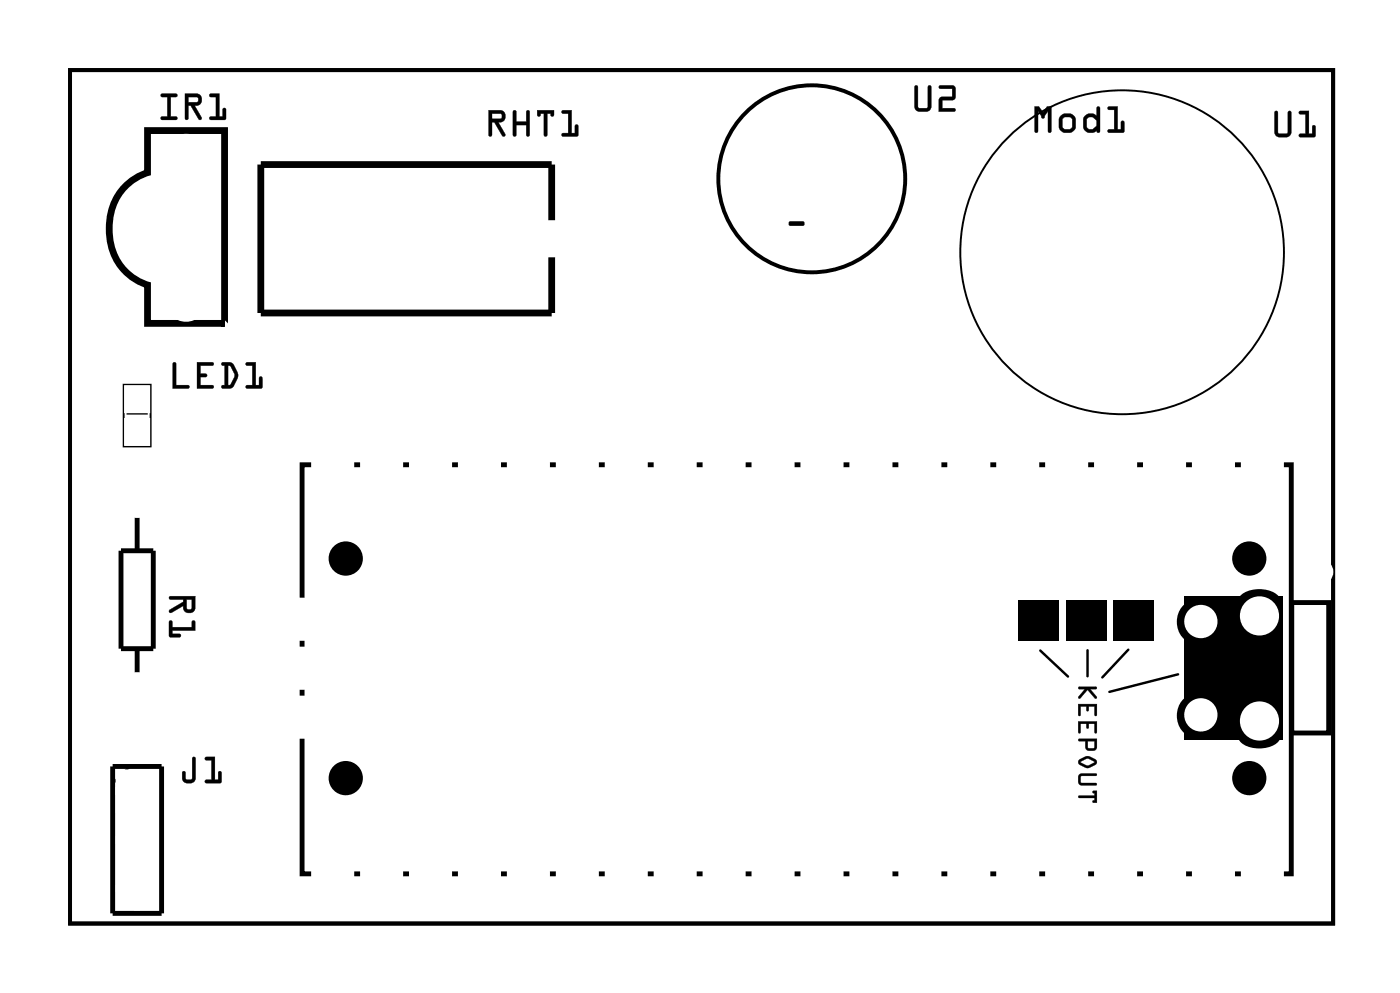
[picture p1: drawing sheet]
<svg xmlns="http://www.w3.org/2000/svg" width="73mm" height="52mm" viewBox="0 0 73 52" stroke-linecap="round" stroke-linejoin="round" font-family="sans-serif">
<g fill="none" stroke="#000" stroke-width=".2">
<path d="M3.6 3.6h65.6v44.3h-65.6z"/>
<circle cx="42.1" cy="9.3" r="4.9"/>
</g>
<g fill="#000">
<path d="M41 11.5h.7l.1 .1-.1 .1h-.7h-.1zM52.8 31.1h2.1v2.1h-2.1zM55.3 31.1h2.1v2.1h-2.1zM57.8 31.1h2.1v2.1h-2.1zM61.5 30.9h5.1v7.5h-5.1z"/>
<path d="M3.6 3.6h65.6v44.3h-65.6zM3.6 3.6v44.3h65.6v-44.3z"/>
<path d="M8.4 4.9l.7-.1a.1 .1 0 0 1 .1 .1 .1 .1 0 0 1-.1 .1h-.2v1h.3v.2h-.8v-.2h.3v-1h-.3zM8.4 4.9v.1h.3v1.1h-.3v.1h.8v-.1h-.3v-1.1h.3v-.1zM9.6 4.8h.6a.32 .32 0 0 1 .3 .4 .32 .32 0 0 1-.4 .3l.4 .6a.1 .1 0 0 1-.1 .1 .1 .1 0 0 1-.1 0l-.4-.7h-.1v.6a.1 .1 0 0 1-.1 .1 .1 .1 0 0 1-.1-.1zM9.6 4.9v1.3h.2v-.7h.1l.4 .7h.1l-.3-.7h.2l.1-.2v-.4zM9.8 5v.3h.4l.1-.1-.1-.2zM9.8 5h.4l.1 .3h-.5zM10.9 4.9l.5-.1v1.2h.2v-.3l.1-.1v.1v.5h-.8v-.2h.3v-1h-.3zM10.9 4.9v.1h.3v1.1h-.3v.1h.8v-.6l-.1 .1v.4h-.2v-1.2z"/>
<path d="M8.4 4.9h.8v.1h-.3v1l.3 .1v.1h-.9l.1-.1 .3-.1v-1h-.3zM9.6 4.9h.6a.31 .31 0 0 1 .3 .3 .31 .31 0 0 1-.4 .3l.4 .7h-.2l-.4-.7h-.1v.6l-.1 .1zM9.8 5v.3l.5-.1-.1-.2zM10.9 4.9h.5v1.1h.2v-.3l.1-.1v.6h-.8v-.1l.3-.1v-1h-.3z"/>
<path d="M25.4 5.7h.6a.32 .32 0 0 1 .2 .4 .32 .32 0 0 1-.3 .2l.3 .6a.1 .1 0 0 1 0 .2 .1 .1 0 0 1-.1-.1l-.4-.7h-.2v.7a.1 .1 0 0 1 0 .1 .1 .1 0 0 1-.1-.1zM25.4 5.7v1.4l.1-.1v-.7h.2l.4 .7 .1 .1-.4-.8h.3l.1-.1v-.4zM25.5 5.9v.3l.5-.1v-.2zM25.5 5.9h.5l.1 .2-.6 .1zM26.6 5.7l.2 .1v.5h.5v-.5l.1-.1 .1 .1v1.2l-.1 .1-.1-.1v-.5h-.5v.5a.1 .1 0 0 1-.1 .1 .1 .1 0 0 1-.1-.1zM26.7 5.8l-.1 1.3 .2-.1v-.5h.5v.5l.2 .1v-1.4l-.2 .1v.5h-.5v-.5zM27.9 5.7h.9l-.1 .3h-.1v-.1h-.2v1.2l-.2-.1v-1.1h-.1a.11 .11 0 0 1-.1 .1 .11 .11 0 0 1-.1 0zM27.9 5.7v.3h.1l.1-.1h.1v1.1l.2 .1v-1.2h.2v.1h.1l.1-.3zM29.2 5.7h.5v1.2h.1v-.4h.2v.6l-.9-.1 .1-.1h.3v-1h-.3zM29.2 5.8v.1h.3v1h-.3v.2h.8v-.6h-.1v.4h-.2v-1.2z"/>
<path d="M25.4 5.7h.6a.31 .31 0 0 1 .2 .4 .31 .31 0 0 1-.3 .2l.3 .7-.1 .1-.4-.8h-.2v.7l-.1 .1zM25.5 5.9v.3l.5-.1v-.2zM26.6 5.7l.2 .1v.5h.5v-.5h.2l-.1 1.3-.1-.1v-.5h-.5v.5h-.2zM27.9 5.7h.9l-.1 .3h-.1v-.1h-.2v1.2l-.2-.1v-1.1h-.1l-.1 .1h-.1zM29.2 5.7h.5v1.2h.1v-.4h.2v.6l-.8-.1v-.1h.3v-1h-.3z"/>
<path d="M41 11.5h.7l.1 .1-.1 .1h-.7h-.1zM41 11.5v.2h.7l.1-.1-.1-.1z"/>
<path d="M47.5 4.4l.1 .1 .1 1v.1h.4l.1-1.1a.1 .1 0 0 1 .1-.1 .1 .1 0 0 1 0 .1v1.1l-.1 .2h-.5l-.2-.1v-.2zM47.5 4.5v1.1l.1 .2h.6l.1-.3v-1h-.1v1l-.1 .1h-.5v-1.1zM48.8 4.4h.6l.2 .1v.7h-.7v.4h.6a.1 .1 0 0 1 .1 .1 .1 .1 0 0 1-.1 .1h-.8l.1-.7 .6-.1v-.4h-.6zM48.8 4.5v.1h.6v.4l-.6 .1-.1 .7h.9l-.1-.2h-.6v-.4l.7-.1v-.6z"/>
<path d="M47.5 4.5h.1v1l.1 .1h.5v-1.1l.1-.1v.1v1l-.1 .3h-.6l-.1-.2zM48.8 4.5l.6-.1 .2 .1v.6l-.7 .1v.4h.6v.2h-.8l.1-.7 .6-.1v-.4h-.6z"/>
<path d="M53.7 5.5h.2l.2 .3 .2-.3h.3v1.3a.1 .1 0 0 1-.1 .1 .1 .1 0 0 1-.1-.1v-1l-.2 .2a.11 .11 0 0 1-.1 .2 .1 .1 0 0 1 0-.2l-.2-.2v1a.1 .1 0 0 1-.1 .1 .1 .1 0 0 1-.1-.1zM53.7 5.5v1.4l.2-.1v-1.1l.2 .4 .3-.4v1.1l.1 .1 .1-1.4h-.2l-.3 .3-.2-.3zM54.9 6.4a.51 .51 0 0 1 1 0 .51 .51 0 0 1-1 0zM54.9 6.4a.5 .5 0 0 0 1 0 .5 .5 0 0 0-1 0zM55.2 6.1v.5l.1 .1h.3l.1-.1-.1-.5zM55.2 6.1h.3l.2 .1v.4l-.1 .1h-.3l-.1-.1zM56.3 6l.3-.1 .3 .1v-.4l.2-.1v1.4h-.1l-.1-.1-.1 .1h-.3l-.2-.1-.1-.2zM56.4 6l-.2 .2 .1 .6 .2 .1h.3l.1-.2 .1 .2h.1v-1.4l-.2 .1v.4l-.2-.1zM56.4 6.1v.5l.2 .1h.1l.2-.2v-.3l-.2-.1zM56.4 6.1h.3l.2 .1v.3l-.2 .2-.3-.1zM57.5 5.5h.5v1.2h.2v-.4h.1l.1 .1-.1 .5-.8-.1v-.1h.3v-1h-.3zM57.5 5.6v.1h.3v1h-.3v.2h.8v-.6h-.1v.4h-.2v-1.2z"/>
<path d="M53.7 5.5h.2l.2 .3 .3-.3h.2l-.1 1.4-.1-.1v-1l-.2 .2a.1 .1 0 0 1-.1 .1 .1 .1 0 0 1 0-.1l-.2-.2v1l-.1 .1zM54.9 6.4a.5 .5 0 0 1 1 0 .5 .5 0 0 1-1 0zM55.2 6.1v.5l.1 .1h.3l.1-.1-.1-.4-.1-.1zM56.3 6l.3-.1 .3 .1v-.4l.2-.1v1.4h-.1l-.1-.1-.4 .1-.2-.1-.1-.2zM56.4 6.1v.5l.3 .1 .2-.2v-.2l-.2-.2zM57.5 5.5h.5v1.2h.2v-.4h.1v.6l-.8-.1v-.1h.3v-1h-.3z"/>
<path d="M66.2 5.8h.1v1.1h.1h.4v-1.1a.1 .1 0 0 1 .1-.1 .1 .1 0 0 1 .1 .1v1.2l-.1 .1h-.5l-.2-.1-.1-.1zM66.2 5.8v1.1l.1 .2h.6l.1-.2v-1.1h-.1v1.1h-.1h-.5v-1.1zM67.4 5.8l.6-.1-.1 1.2h.2v-.4h.1l.1 .1-.1 .5h-.8l.1-.2h.3v-1h-.3zM67.5 5.8l-.1 .1h.4v1l-.3 .1-.1 .1h.9v-.6l-.2 .1v.3h-.2v-1.1z"/>
<path d="M66.2 5.8h.1v1.1h.1h.4l.1-1.1h.1v1.1l-.1 .2h-.6l-.1-.1zM67.4 5.8h.5v1.1h.2v-.4h.1v.6h-.8l.1-.2h.3v-1h-.3z"/>
<path d="M8.8 30.9h1.3v.6a.31 .31 0 0 1-.3 .3 .31 .31 0 0 1-.3-.4l-.7 .4v-.1l.7-.5v-.1h-.7zM9.7 31.1v.5h.2l.1-.5zM8.8 32.2h.1v.3h1.1v-.3h.1v.5h-1.2v.2h.4l.1 .1h-.6z"/>
<path d="M8.8 30.9h1.3v.6a.32 .32 0 0 1-.3 .3 .32 .32 0 0 1-.3-.4l-.6 .4a.1 .1 0 0 1-.1 0 .1 .1 0 0 1 0-.2l.7-.4v-.1h-.7zM8.8 30.9v.2h.7v.1l-.7 .4v.2l.7-.4v.2l.2 .2h.3l.1-.2v-.7zM9.7 31.1v.5h.2l.1-.5zM9.7 31.1h.3l-.1 .5h-.2zM8.8 32.2h.1v.3h1.1l-.1-.2a.1 .1 0 0 1 .1-.1 .1 .1 0 0 1 .1 .1v.4h-1.2v.2h.4l.1 .1-.5 .1-.1-.1zM8.8 32.2v.8l.1 .1 .5-.1-.1-.1h-.4v-.2h1.2v-.5h-.1v.3h-1.1v-.3z"/>
<path d="M9 18.8l.2 .1-.1 1.1h.7v.1v.1h-.8zM9 18.8v1.4l.8-.1v-.1h-.7v-1.1zM10.2 18.8h.8a.1 .1 0 0 1 .1 .1 .1 .1 0 0 1-.1 .1h-.6v.4h.3a.1 .1 0 0 1 .1 .1 .1 .1 0 0 1-.1 .1h-.3v.4h.6a.1 .1 0 0 1 .1 .1 .1 .1 0 0 1-.1 .1h-.8zM10.2 18.8v1.4l.9-.1-.1-.1h-.6v-.5l.3 .1v-.1l-.3-.1v-.4h.6l.1-.2zM11.5 18.8h.5l.4 .6-.1 .3-.2 .4-.1 .1-.5-.1v-.1h.2v-1l-.2-.1zM11.5 18.8v.1l.2 .1v1h-.2v.1h.5l.3-.4v-.4l-.3-.5zM11.8 19v1h.1l.3-.5-.2-.5zM11.8 19h.2l.2 .5-.3 .5h-.1zM12.8 18.8h.5v1.2h.1v-.4l.2-.1v.1v.6l-.8-.1v-.1h.3v-1h-.3zM12.8 18.8v.1l.3 .1v1h-.3v.1h.8v-.6l-.1 .1v.4h-.2v-1.2z"/>
<path d="M9 18.8l.1 .1v1.1h.7v.1l-.8 .1zM10.2 18.8h.9l-.1 .2h-.6v.4h.3v.1v.1h-.3v.4h.6v.1l-.8 .1zM11.5 18.8h.5a.8 .8 0 0 1 .1 1.2l-.1 .1h-.5v-.1h.2v-1l-.2-.1zM11.8 19v1h.1l.3-.5-.2-.5zM12.8 18.8h.5v1.2h.1l.1-.4 .1-.1v.6h-.8v-.1h.3v-1h-.3z"/>
<path d="M56 35.6h.9v.1h-.3l.3 .5h-.1l-.3-.4-.5 .4v-.1l.3-.4h-.3zM56 36.5h.9v.6h-.1v-.5h-.3v.3l-.1-.3h-.3v.5h-.1zM56 37.4h.9v.6h-.1v-.5h-.3v.3l-.1-.3h-.3v.5h-.1zM56 38.3h.9v.5l-.1 .1h-.3l-.1-.1-.1-.4h-.3zM56.5 38.4v.4h.3v-.4zM56 39.4l.5-.2 .4 .2v.2l-.3 .2h-.2l-.4-.2zM56.1 39.5l.4 .2 .3-.2-.3-.2zM56 40.2l.9-.1v.1h-.8v.3l.8 .1v.1h-.8l-.1-.2zM56 41.3h.8l-.1-.2 .2-.1v.6h-.2l.1-.2h-.8z"/>
<path d="M56 35.6h.9v.1l-.3 .1 .3 .4h-.1l-.3-.4-.5 .4v-.1l.3-.4h-.3zM56 35.6v.1h.3l-.3 .4v.1l.5-.4 .3 .4h.1l-.3-.5h.3v-.1zM56 36.5h.9v.6h-.1v-.5h-.3v.3l-.1-.3h-.3v.5h-.1zM56 36.5v.6h.1v-.5h.3l.1 .3v-.3h.3v.5h.1v-.6zM56 37.4h.9v.6h-.1v-.5h-.3v.3l-.1-.3h-.3v.5h-.1zM56 37.4v.6h.1v-.5h.3l.1 .3v-.3h.3v.5h.1v-.6zM56 38.3h.9v.5l-.1 .1h-.3l-.2-.1v-.4h-.3zM56 38.3v.1h.3l.1 .4 .1 .1h.3l.1-.1v-.5zM56.5 38.4v.4h.3v-.4zM56.5 38.4h.3v.4h-.3zM56 39.4l.5-.2 .4 .2v.2l-.3 .2h-.2l-.4-.1zM56 39.4v.2l.5 .2 .4-.2-.1-.2-.3-.2zM56.1 39.5l.4 .2 .3-.2-.3-.1zM56.1 39.5l.4-.2 .3 .2-.3 .2zM56 40.2l.9-.1v.2h-.8v.2l.8 .1v.1h-.8l-.1-.2zM56 40.2v.5h.9v-.1h-.7l-.1-.1v-.3h.8v-.1zM56 41.3h.8l-.1-.2 .2-.1v.6h-.2l.1-.2h-.8zM56 41.3v.1h.8l-.1 .2h.2v-.6l-.2 .1 .1 .2z"/>
<path d="M10 39.3h.2l-.1 1.2-.1 .1h-.4l-.1-.1v-.4v-.1l.1 .1 .1 .3h.2zM10 39.3v1.1h-.3l-.2-.4v.1v.3a.38 .38 0 0 0 .6 .1l.1-.1v-1.1zM10.7 39.3h.5v1.1h.1v-.3l.2-.1v.1v.5h-.9l.1-.2h.3v-1h-.3zM10.7 39.3v.1h.3v1.1h-.3v.1h.8v-.6l-.2 .1v.4h-.2l.1-1.2z"/>
<path d="M10 39.3h.2v1.1a.36 .36 0 0 1-.4 .2 .36 .36 0 0 1-.3-.2v-.3v-.1l.1 .1 .1 .3h.3zM10.7 39.3h.5v1.1h.1v-.3l.1-.1v.6h-.8l.1-.1 .3-.1v-1h-.3z"/>
</g>
<g fill="none" stroke="#000" stroke-width=".1">
<path d="M6.4 20h1.4v3.2h-1.4zM6.6 21.5h1.1"/>
<circle cx="58.2" cy="13.1" r="8.4"/>
</g>
<path d="M6.7 39.8l-.9 .8M54 33.7l1.4 1.4M56.5 33.7v1.4M58.6 33.7l-1.4 1.4M61.2 35l-3.6 .9" fill="none" stroke="#000" stroke-width=".13"/>
<path d="M5.8 39.8h2.6v7.6h-2.6zM6.3 28.6h1.7v5h-1.7zM7.1 26.7v1.9M7.1 33.6v1.4M15.7 24.1h51.3v21.2h-51.3zM67.1 31.3h1.9v6.7h-1.9z" fill="none" stroke="#000" stroke-width=".25"/>
<g fill="#000">
<path d="M61.3 31.5a.88 .88 0 0 1 1.1-.2 .88 .88 0 0 1 .5 1 .91 .91 0 0 1-.9 1 .91 .91 0 0 1-.9-1l.1-.5z" fill-rule="evenodd"/>
<path d="M61.3 36.3a.88 .88 0 0 1 1.1-.1 .88 .88 0 0 1 .5 .9 .91 .91 0 0 1-.9 1.1 .91 .91 0 0 1-.9-1.1l.1-.4z" fill-rule="evenodd"/>
<path d="M64.3 30.9a1.53 1.53 0 0 1 2.1 0l.1 .3a.98 .98 0 0 1-1.1 .6 .98 .98 0 0 1-1.1-.6z" fill-rule="evenodd"/>
<path d="M64.3 37.9a1.53 1.53 0 0 1 2.1 0l.1 .3a.98 .98 0 0 1-1.1 .6 .98 .98 0 0 1-1.1-.6z" fill-rule="evenodd"/>
<circle cx="17.9" cy="29" r=".89"/>
<circle cx="64.8" cy="29" r=".89"/>
<circle cx="17.9" cy="40.4" r=".89"/>
<circle cx="64.8" cy="40.4" r=".89"/>
</g>
<path d="M7.7 6.8h4v10h-4v-2a3 3 0 0 1-1.9-3.8 2.82 2.82 0 0 1 1.9-2zM28.6 11.4v-2.9h-15.1v7.7h15.1v-2.9" fill="none" stroke="#000" stroke-width=".35"/>
<path d="M6.6 20.1h1.1v1.2h-1.1z" fill="#fff"/>
<path d="M6.6 20.1h1.1v1.2h-1.1z" fill="none" stroke="#fff" stroke-width=".25"/>
<path d="M6.6 21.8h1.1v1.2h-1.1z" fill="#fff"/>
<path d="M6.6 21.8h1.1v1.2h-1.1z" fill="none" stroke="#fff" stroke-width=".25"/>
<circle cx="62.3" cy="37.1" r=".74" fill="#fff"/>
<circle cx="62.3" cy="37.1" r=".74" fill="none" stroke="#fff" stroke-width=".25"/>
<circle cx="62.3" cy="32.2" r=".74" fill="#fff"/>
<circle cx="62.3" cy="32.2" r=".74" fill="none" stroke="#fff" stroke-width=".25"/>
<circle cx="65.4" cy="31.9" r=".89" fill="#fff"/>
<circle cx="65.4" cy="31.9" r=".89" fill="none" stroke="#fff" stroke-width=".25"/>
<circle cx="65.4" cy="37.4" r=".89" fill="#fff"/>
<circle cx="65.4" cy="37.4" r=".89" fill="none" stroke="#fff" stroke-width=".25"/>
<path d="M64.5 23.1h2v3.7h-2z" fill="#fff"/>
<path d="M64.5 23.1h2v3.7h-2z" fill="none" stroke="#fff" stroke-width=".25"/>
<path d="M62 23.1h2v3.7h-2z" fill="#fff"/>
<path d="M62 23.1h2v3.7h-2z" fill="none" stroke="#fff" stroke-width=".25"/>
<path d="M59.5 23.1h1.9v3.7h-1.9z" fill="#fff"/>
<path d="M59.5 23.1h1.9v3.7h-1.9z" fill="none" stroke="#fff" stroke-width=".25"/>
<path d="M56.9 23.1h2v3.7h-2z" fill="#fff"/>
<path d="M56.9 23.1h2v3.7h-2z" fill="none" stroke="#fff" stroke-width=".25"/>
<path d="M54.4 23.1h2v3.7h-2z" fill="#fff"/>
<path d="M54.4 23.1h2v3.7h-2z" fill="none" stroke="#fff" stroke-width=".25"/>
<path d="M51.8 23.1h2v3.7h-2z" fill="#fff"/>
<path d="M51.8 23.1h2v3.7h-2z" fill="none" stroke="#fff" stroke-width=".25"/>
<path d="M49.3 23.1h2v3.7h-2z" fill="#fff"/>
<path d="M49.3 23.1h2v3.7h-2z" fill="none" stroke="#fff" stroke-width=".25"/>
<path d="M46.8 23.1h1.9v3.7h-1.9z" fill="#fff"/>
<path d="M46.8 23.1h1.9v3.7h-1.9z" fill="none" stroke="#fff" stroke-width=".25"/>
<path d="M44.2 23.1h2v3.7h-2z" fill="#fff"/>
<path d="M44.2 23.1h2v3.7h-2z" fill="none" stroke="#fff" stroke-width=".25"/>
<path d="M41.7 23.1h2v3.7h-2z" fill="#fff"/>
<path d="M41.7 23.1h2v3.7h-2z" fill="none" stroke="#fff" stroke-width=".25"/>
<path d="M39.1 23.1h2v3.7h-2z" fill="#fff"/>
<path d="M39.1 23.1h2v3.7h-2z" fill="none" stroke="#fff" stroke-width=".25"/>
<path d="M36.6 23.1h2v3.7h-2z" fill="#fff"/>
<path d="M36.6 23.1h2v3.7h-2z" fill="none" stroke="#fff" stroke-width=".25"/>
<path d="M34.1 23.1h1.9v3.7h-1.9z" fill="#fff"/>
<path d="M34.1 23.1h1.9v3.7h-1.9z" fill="none" stroke="#fff" stroke-width=".25"/>
<path d="M31.5 23.1h2v3.7h-2z" fill="#fff"/>
<path d="M31.5 23.1h2v3.7h-2z" fill="none" stroke="#fff" stroke-width=".25"/>
<path d="M29 23.1h2v3.7h-2z" fill="#fff"/>
<path d="M29 23.1h2v3.7h-2z" fill="none" stroke="#fff" stroke-width=".25"/>
<path d="M26.4 23.1h2v3.7h-2z" fill="#fff"/>
<path d="M26.4 23.1h2v3.7h-2z" fill="none" stroke="#fff" stroke-width=".25"/>
<path d="M23.9 23.1h2v3.7h-2z" fill="#fff"/>
<path d="M23.9 23.1h2v3.7h-2z" fill="none" stroke="#fff" stroke-width=".25"/>
<path d="M21.4 23.1h1.9v3.7h-1.9z" fill="#fff"/>
<path d="M21.4 23.1h1.9v3.7h-1.9z" fill="none" stroke="#fff" stroke-width=".25"/>
<path d="M18.8 23.1h2v3.7h-2z" fill="#fff"/>
<path d="M18.8 23.1h2v3.7h-2z" fill="none" stroke="#fff" stroke-width=".25"/>
<path d="M16.3 23.1h2v3.7h-2z" fill="#fff"/>
<path d="M16.3 23.1h2v3.7h-2z" fill="none" stroke="#fff" stroke-width=".25"/>
<path d="M16.3 42.6h2v3.6h-2z" fill="#fff"/>
<path d="M16.3 42.6h2v3.6h-2z" fill="none" stroke="#fff" stroke-width=".25"/>
<path d="M18.8 42.6h2v3.6h-2z" fill="#fff"/>
<path d="M18.8 42.6h2v3.6h-2z" fill="none" stroke="#fff" stroke-width=".25"/>
<path d="M21.4 42.6h1.9v3.6h-1.9z" fill="#fff"/>
<path d="M21.4 42.6h1.9v3.6h-1.9z" fill="none" stroke="#fff" stroke-width=".25"/>
<path d="M23.9 42.6h2v3.6h-2z" fill="#fff"/>
<path d="M23.9 42.6h2v3.6h-2z" fill="none" stroke="#fff" stroke-width=".25"/>
<path d="M26.4 42.6h2v3.6h-2z" fill="#fff"/>
<path d="M26.4 42.6h2v3.6h-2z" fill="none" stroke="#fff" stroke-width=".25"/>
<path d="M29 42.6h2v3.6h-2z" fill="#fff"/>
<path d="M29 42.6h2v3.6h-2z" fill="none" stroke="#fff" stroke-width=".25"/>
<path d="M31.5 42.6h2v3.6h-2z" fill="#fff"/>
<path d="M31.5 42.6h2v3.6h-2z" fill="none" stroke="#fff" stroke-width=".25"/>
<path d="M34.1 42.6h1.9v3.6h-1.9z" fill="#fff"/>
<path d="M34.1 42.6h1.9v3.6h-1.9z" fill="none" stroke="#fff" stroke-width=".25"/>
<path d="M36.6 42.6h2v3.6h-2z" fill="#fff"/>
<path d="M36.6 42.6h2v3.6h-2z" fill="none" stroke="#fff" stroke-width=".25"/>
<path d="M39.1 42.6h2v3.6h-2z" fill="#fff"/>
<path d="M39.1 42.6h2v3.6h-2z" fill="none" stroke="#fff" stroke-width=".25"/>
<path d="M41.7 42.6h2v3.6h-2z" fill="#fff"/>
<path d="M41.7 42.6h2v3.6h-2z" fill="none" stroke="#fff" stroke-width=".25"/>
<path d="M44.2 42.6h2v3.6h-2z" fill="#fff"/>
<path d="M44.2 42.6h2v3.6h-2z" fill="none" stroke="#fff" stroke-width=".25"/>
<path d="M46.8 42.6h1.9v3.6h-1.9z" fill="#fff"/>
<path d="M46.8 42.6h1.9v3.6h-1.9z" fill="none" stroke="#fff" stroke-width=".25"/>
<path d="M49.3 42.6h2v3.6h-2z" fill="#fff"/>
<path d="M49.3 42.6h2v3.6h-2z" fill="none" stroke="#fff" stroke-width=".25"/>
<path d="M51.8 42.6h2v3.6h-2z" fill="#fff"/>
<path d="M51.8 42.6h2v3.6h-2z" fill="none" stroke="#fff" stroke-width=".25"/>
<path d="M54.4 42.6h2v3.6h-2z" fill="#fff"/>
<path d="M54.4 42.6h2v3.6h-2z" fill="none" stroke="#fff" stroke-width=".25"/>
<path d="M56.9 42.6h2v3.6h-2z" fill="#fff"/>
<path d="M56.9 42.6h2v3.6h-2z" fill="none" stroke="#fff" stroke-width=".25"/>
<path d="M59.5 42.6h1.9v3.6h-1.9z" fill="#fff"/>
<path d="M59.5 42.6h1.9v3.6h-1.9z" fill="none" stroke="#fff" stroke-width=".25"/>
<path d="M62 42.6h2v3.6h-2z" fill="#fff"/>
<path d="M62 42.6h2v3.6h-2z" fill="none" stroke="#fff" stroke-width=".25"/>
<path d="M64.5 42.6h2v3.6h-2z" fill="#fff"/>
<path d="M64.5 42.6h2v3.6h-2z" fill="none" stroke="#fff" stroke-width=".25"/>
<path d="M14.8 31.1h3.7v2h-3.7z" fill="#fff"/>
<path d="M14.8 31.1h3.7v2h-3.7z" fill="none" stroke="#fff" stroke-width=".25"/>
<path d="M14.8 33.7h3.7v1.9h-3.7z" fill="#fff"/>
<path d="M14.8 33.7h3.7v1.9h-3.7z" fill="none" stroke="#fff" stroke-width=".25"/>
<path d="M14.8 36.2h3.7v2h-3.7z" fill="#fff"/>
<path d="M14.8 36.2h3.7v2h-3.7z" fill="none" stroke="#fff" stroke-width=".25"/>
<circle cx="65.5" cy="25.8" r=".74" fill="#fff"/>
<circle cx="65.5" cy="25.8" r=".74" fill="none" stroke="#fff" stroke-width=".76" stroke-linecap="butt"/>
<circle cx="63" cy="25.8" r=".74" fill="#fff"/>
<circle cx="63" cy="25.8" r=".74" fill="none" stroke="#fff" stroke-width=".76" stroke-linecap="butt"/>
<circle cx="60.5" cy="25.8" r=".74" fill="#fff"/>
<circle cx="60.5" cy="25.8" r=".74" fill="none" stroke="#fff" stroke-width=".76" stroke-linecap="butt"/>
<circle cx="57.9" cy="25.8" r=".74" fill="#fff"/>
<circle cx="57.9" cy="25.8" r=".74" fill="none" stroke="#fff" stroke-width=".76" stroke-linecap="butt"/>
<circle cx="55.4" cy="25.8" r=".74" fill="#fff"/>
<circle cx="55.4" cy="25.8" r=".74" fill="none" stroke="#fff" stroke-width=".76" stroke-linecap="butt"/>
<circle cx="52.8" cy="25.8" r=".74" fill="#fff"/>
<circle cx="52.8" cy="25.8" r=".74" fill="none" stroke="#fff" stroke-width=".76" stroke-linecap="butt"/>
<circle cx="50.3" cy="25.8" r=".74" fill="#fff"/>
<circle cx="50.3" cy="25.8" r=".74" fill="none" stroke="#fff" stroke-width=".76" stroke-linecap="butt"/>
<circle cx="47.8" cy="25.8" r=".74" fill="#fff"/>
<circle cx="47.8" cy="25.8" r=".74" fill="none" stroke="#fff" stroke-width=".76" stroke-linecap="butt"/>
<circle cx="45.2" cy="25.8" r=".74" fill="#fff"/>
<circle cx="45.2" cy="25.8" r=".74" fill="none" stroke="#fff" stroke-width=".76" stroke-linecap="butt"/>
<circle cx="42.7" cy="25.8" r=".74" fill="#fff"/>
<circle cx="42.7" cy="25.8" r=".74" fill="none" stroke="#fff" stroke-width=".76" stroke-linecap="butt"/>
<circle cx="40.1" cy="25.8" r=".74" fill="#fff"/>
<circle cx="40.1" cy="25.8" r=".74" fill="none" stroke="#fff" stroke-width=".76" stroke-linecap="butt"/>
<circle cx="37.6" cy="25.8" r=".74" fill="#fff"/>
<circle cx="37.6" cy="25.8" r=".74" fill="none" stroke="#fff" stroke-width=".76" stroke-linecap="butt"/>
<circle cx="35.1" cy="25.8" r=".74" fill="#fff"/>
<circle cx="35.1" cy="25.8" r=".74" fill="none" stroke="#fff" stroke-width=".76" stroke-linecap="butt"/>
<circle cx="32.5" cy="25.8" r=".74" fill="#fff"/>
<circle cx="32.5" cy="25.8" r=".74" fill="none" stroke="#fff" stroke-width=".76" stroke-linecap="butt"/>
<circle cx="30" cy="25.8" r=".74" fill="#fff"/>
<circle cx="30" cy="25.8" r=".74" fill="none" stroke="#fff" stroke-width=".76" stroke-linecap="butt"/>
<circle cx="27.4" cy="25.8" r=".74" fill="#fff"/>
<circle cx="27.4" cy="25.8" r=".74" fill="none" stroke="#fff" stroke-width=".76" stroke-linecap="butt"/>
<circle cx="24.9" cy="25.8" r=".74" fill="#fff"/>
<circle cx="24.9" cy="25.8" r=".74" fill="none" stroke="#fff" stroke-width=".76" stroke-linecap="butt"/>
<circle cx="22.4" cy="25.8" r=".74" fill="#fff"/>
<circle cx="22.4" cy="25.8" r=".74" fill="none" stroke="#fff" stroke-width=".76" stroke-linecap="butt"/>
<circle cx="19.8" cy="25.8" r=".74" fill="#fff"/>
<circle cx="19.8" cy="25.8" r=".74" fill="none" stroke="#fff" stroke-width=".76" stroke-linecap="butt"/>
<circle cx="17.3" cy="25.8" r=".74" fill="#fff"/>
<circle cx="17.3" cy="25.8" r=".74" fill="none" stroke="#fff" stroke-width=".76" stroke-linecap="butt"/>
<circle cx="17.3" cy="43.6" r=".74" fill="#fff"/>
<circle cx="17.3" cy="43.6" r=".74" fill="none" stroke="#fff" stroke-width=".76" stroke-linecap="butt"/>
<circle cx="19.8" cy="43.6" r=".74" fill="#fff"/>
<circle cx="19.8" cy="43.6" r=".74" fill="none" stroke="#fff" stroke-width=".76" stroke-linecap="butt"/>
<circle cx="22.4" cy="43.6" r=".74" fill="#fff"/>
<circle cx="22.4" cy="43.6" r=".74" fill="none" stroke="#fff" stroke-width=".76" stroke-linecap="butt"/>
<circle cx="24.9" cy="43.6" r=".74" fill="#fff"/>
<circle cx="24.9" cy="43.6" r=".74" fill="none" stroke="#fff" stroke-width=".76" stroke-linecap="butt"/>
<circle cx="27.4" cy="43.6" r=".74" fill="#fff"/>
<circle cx="27.4" cy="43.6" r=".74" fill="none" stroke="#fff" stroke-width=".76" stroke-linecap="butt"/>
<circle cx="30" cy="43.6" r=".74" fill="#fff"/>
<circle cx="30" cy="43.6" r=".74" fill="none" stroke="#fff" stroke-width=".76" stroke-linecap="butt"/>
<circle cx="32.5" cy="43.6" r=".74" fill="#fff"/>
<circle cx="32.5" cy="43.6" r=".74" fill="none" stroke="#fff" stroke-width=".76" stroke-linecap="butt"/>
<circle cx="35.1" cy="43.6" r=".74" fill="#fff"/>
<circle cx="35.1" cy="43.6" r=".74" fill="none" stroke="#fff" stroke-width=".76" stroke-linecap="butt"/>
<circle cx="37.6" cy="43.6" r=".74" fill="#fff"/>
<circle cx="37.6" cy="43.6" r=".74" fill="none" stroke="#fff" stroke-width=".76" stroke-linecap="butt"/>
<circle cx="40.1" cy="43.6" r=".74" fill="#fff"/>
<circle cx="40.1" cy="43.6" r=".74" fill="none" stroke="#fff" stroke-width=".76" stroke-linecap="butt"/>
<circle cx="42.7" cy="43.6" r=".74" fill="#fff"/>
<circle cx="42.7" cy="43.6" r=".74" fill="none" stroke="#fff" stroke-width=".76" stroke-linecap="butt"/>
<circle cx="45.2" cy="43.6" r=".74" fill="#fff"/>
<circle cx="45.2" cy="43.6" r=".74" fill="none" stroke="#fff" stroke-width=".76" stroke-linecap="butt"/>
<circle cx="47.8" cy="43.6" r=".74" fill="#fff"/>
<circle cx="47.8" cy="43.6" r=".74" fill="none" stroke="#fff" stroke-width=".76" stroke-linecap="butt"/>
<circle cx="50.3" cy="43.6" r=".74" fill="#fff"/>
<circle cx="50.3" cy="43.6" r=".74" fill="none" stroke="#fff" stroke-width=".76" stroke-linecap="butt"/>
<circle cx="52.8" cy="43.6" r=".74" fill="#fff"/>
<circle cx="52.8" cy="43.6" r=".74" fill="none" stroke="#fff" stroke-width=".76" stroke-linecap="butt"/>
<circle cx="55.4" cy="43.6" r=".74" fill="#fff"/>
<circle cx="55.4" cy="43.6" r=".74" fill="none" stroke="#fff" stroke-width=".76" stroke-linecap="butt"/>
<circle cx="57.9" cy="43.6" r=".74" fill="#fff"/>
<circle cx="57.9" cy="43.6" r=".74" fill="none" stroke="#fff" stroke-width=".76" stroke-linecap="butt"/>
<circle cx="60.5" cy="43.6" r=".74" fill="#fff"/>
<circle cx="60.5" cy="43.6" r=".74" fill="none" stroke="#fff" stroke-width=".76" stroke-linecap="butt"/>
<circle cx="63" cy="43.6" r=".74" fill="#fff"/>
<circle cx="63" cy="43.6" r=".74" fill="none" stroke="#fff" stroke-width=".76" stroke-linecap="butt"/>
<circle cx="65.5" cy="43.6" r=".74" fill="#fff"/>
<circle cx="65.5" cy="43.6" r=".74" fill="none" stroke="#fff" stroke-width=".76" stroke-linecap="butt"/>
<circle cx="17.3" cy="32.1" r=".74" fill="#fff"/>
<circle cx="17.3" cy="32.1" r=".74" fill="none" stroke="#fff" stroke-width=".76" stroke-linecap="butt"/>
<circle cx="17.3" cy="34.7" r=".74" fill="#fff"/>
<circle cx="17.3" cy="34.7" r=".74" fill="none" stroke="#fff" stroke-width=".76" stroke-linecap="butt"/>
<circle cx="17.3" cy="37.2" r=".74" fill="#fff"/>
<circle cx="17.3" cy="37.2" r=".74" fill="none" stroke="#fff" stroke-width=".76" stroke-linecap="butt"/>
<circle cx="17.3" cy="13.1" r=".76" fill="#fff"/>
<circle cx="17.3" cy="13.1" r=".76" fill="none" stroke="#fff" stroke-width=".61" stroke-linecap="butt"/>
<circle cx="19.8" cy="13.1" r=".76" fill="#fff"/>
<circle cx="19.8" cy="13.1" r=".76" fill="none" stroke="#fff" stroke-width=".61" stroke-linecap="butt"/>
<circle cx="22.4" cy="13.1" r=".76" fill="#fff"/>
<circle cx="22.4" cy="13.1" r=".76" fill="none" stroke="#fff" stroke-width=".61" stroke-linecap="butt"/>
<circle cx="24.9" cy="13.1" r=".76" fill="#fff"/>
<circle cx="24.9" cy="13.1" r=".76" fill="none" stroke="#fff" stroke-width=".61" stroke-linecap="butt"/>
<circle cx="9.7" cy="8" r=".74" fill="#fff"/>
<circle cx="9.7" cy="8" r=".74" fill="none" stroke="#fff" stroke-width=".65" stroke-linecap="butt"/>
<circle cx="9.7" cy="10.5" r=".74" fill="#fff"/>
<circle cx="9.7" cy="10.5" r=".74" fill="none" stroke="#fff" stroke-width=".65" stroke-linecap="butt"/>
<circle cx="9.7" cy="15.6" r=".74" fill="#fff"/>
<circle cx="9.7" cy="15.6" r=".74" fill="none" stroke="#fff" stroke-width=".65" stroke-linecap="butt"/>
<circle cx="53.5" cy="13.1" r=".64" fill="#fff"/>
<circle cx="53.5" cy="13.1" r=".64" fill="none" stroke="#fff" stroke-width=".51"/>
<circle cx="63" cy="13.1" r=".64" fill="#fff"/>
<circle cx="63" cy="13.1" r=".64" fill="none" stroke="#fff" stroke-width=".51"/>
<circle cx="54.9" cy="9.7" r=".64" fill="#fff"/>
<circle cx="54.9" cy="9.7" r=".64" fill="none" stroke="#fff" stroke-width=".51"/>
<circle cx="54.9" cy="16.4" r=".64" fill="#fff"/>
<circle cx="54.9" cy="16.4" r=".64" fill="none" stroke="#fff" stroke-width=".51"/>
<circle cx="61.6" cy="16.4" r=".64" fill="#fff"/>
<circle cx="61.6" cy="16.4" r=".64" fill="none" stroke="#fff" stroke-width=".51"/>
<circle cx="61.6" cy="9.7" r=".64" fill="#fff"/>
<circle cx="61.6" cy="9.7" r=".64" fill="none" stroke="#fff" stroke-width=".51"/>
<circle cx="58.2" cy="13.1" r="1.5" fill="#fff"/>
<circle cx="58.2" cy="13.1" r="1.5" fill="none" stroke="#fff" stroke-width=".25"/>
<circle cx="53.5" cy="13.1" r=".64" fill="#fff"/>
<circle cx="53.5" cy="13.1" r=".64" fill="none" stroke="#fff" stroke-width=".51"/>
<circle cx="63" cy="13.1" r=".64" fill="#fff"/>
<circle cx="63" cy="13.1" r=".64" fill="none" stroke="#fff" stroke-width=".51"/>
<circle cx="54.9" cy="9.7" r=".64" fill="#fff"/>
<circle cx="54.9" cy="9.7" r=".64" fill="none" stroke="#fff" stroke-width=".51"/>
<circle cx="54.9" cy="16.4" r=".64" fill="#fff"/>
<circle cx="54.9" cy="16.4" r=".64" fill="none" stroke="#fff" stroke-width=".51"/>
<circle cx="61.6" cy="16.4" r=".64" fill="#fff"/>
<circle cx="61.6" cy="16.4" r=".64" fill="none" stroke="#fff" stroke-width=".51"/>
<circle cx="61.6" cy="9.7" r=".64" fill="#fff"/>
<circle cx="61.6" cy="9.7" r=".64" fill="none" stroke="#fff" stroke-width=".51"/>
<circle cx="58.2" cy="13.1" r="1.5" fill="#fff"/>
<circle cx="58.2" cy="13.1" r="1.5" fill="none" stroke="#fff" stroke-width=".25"/>
<circle cx="7.1" cy="25.8" r=".7" fill="#fff"/>
<circle cx="7.1" cy="25.8" r=".7" fill="none" stroke="#fff" stroke-width=".76" stroke-linecap="butt"/>
<circle cx="7.1" cy="35.9" r=".7" fill="#fff"/>
<circle cx="7.1" cy="35.9" r=".7" fill="none" stroke="#fff" stroke-width=".76" stroke-linecap="butt"/>
<path d="M6.4 40.3h1.5v1.5h-1.5z" fill="#fff"/>
<path d="M6.4 40.3h1.5v1.5h-1.5z" fill="none" stroke="#fff" stroke-width=".76" stroke-linecap="butt"/>
<circle cx="7.1" cy="41" r=".74" fill="#fff"/>
<circle cx="7.1" cy="41" r=".74" fill="none" stroke="#fff" stroke-width=".76" stroke-linecap="butt"/>
<circle cx="7.1" cy="43.6" r=".74" fill="#fff"/>
<circle cx="7.1" cy="43.6" r=".74" fill="none" stroke="#fff" stroke-width=".76" stroke-linecap="butt"/>
<circle cx="7.1" cy="46.1" r=".74" fill="#fff"/>
<circle cx="7.1" cy="46.1" r=".74" fill="none" stroke="#fff" stroke-width=".76" stroke-linecap="butt"/>
<circle cx="40.1" cy="8" r=".62" fill="#fff"/>
<circle cx="40.1" cy="8" r=".62" fill="none" stroke="#fff" stroke-width=".69" stroke-linecap="butt"/>
<circle cx="40.1" cy="10.5" r=".62" fill="#fff"/>
<circle cx="40.1" cy="10.5" r=".62" fill="none" stroke="#fff" stroke-width=".69" stroke-linecap="butt"/>
<circle cx="40.1" cy="8" r=".62" fill="#fff"/>
<circle cx="40.1" cy="8" r=".62" fill="none" stroke="#fff" stroke-width=".69" stroke-linecap="butt"/>
<circle cx="40.1" cy="10.5" r=".62" fill="#fff"/>
<circle cx="40.1" cy="10.5" r=".62" fill="none" stroke="#fff" stroke-width=".69" stroke-linecap="butt"/>
<circle cx="8.8" cy="23.6" r=".35" fill="#fff"/>
<circle cx="8.8" cy="23.6" r=".35" fill="none" stroke="#fff" stroke-width=".55"/>
<circle cx="53.3" cy="41.2" r=".35" fill="#fff"/>
<circle cx="53.3" cy="41.2" r=".35" fill="none" stroke="#fff" stroke-width=".55"/>
<circle cx="44.2" cy="18.7" r=".35" fill="#fff"/>
<circle cx="44.2" cy="18.7" r=".35" fill="none" stroke="#fff" stroke-width=".55"/>
<circle cx="43.6" cy="15" r=".35" fill="#fff"/>
<circle cx="43.6" cy="15" r=".35" fill="none" stroke="#fff" stroke-width=".55"/>
<circle cx="68.6" cy="29.7" r=".35" fill="#fff"/>
<circle cx="68.6" cy="29.7" r=".35" fill="none" stroke="#fff" stroke-width=".55"/>
</svg>
